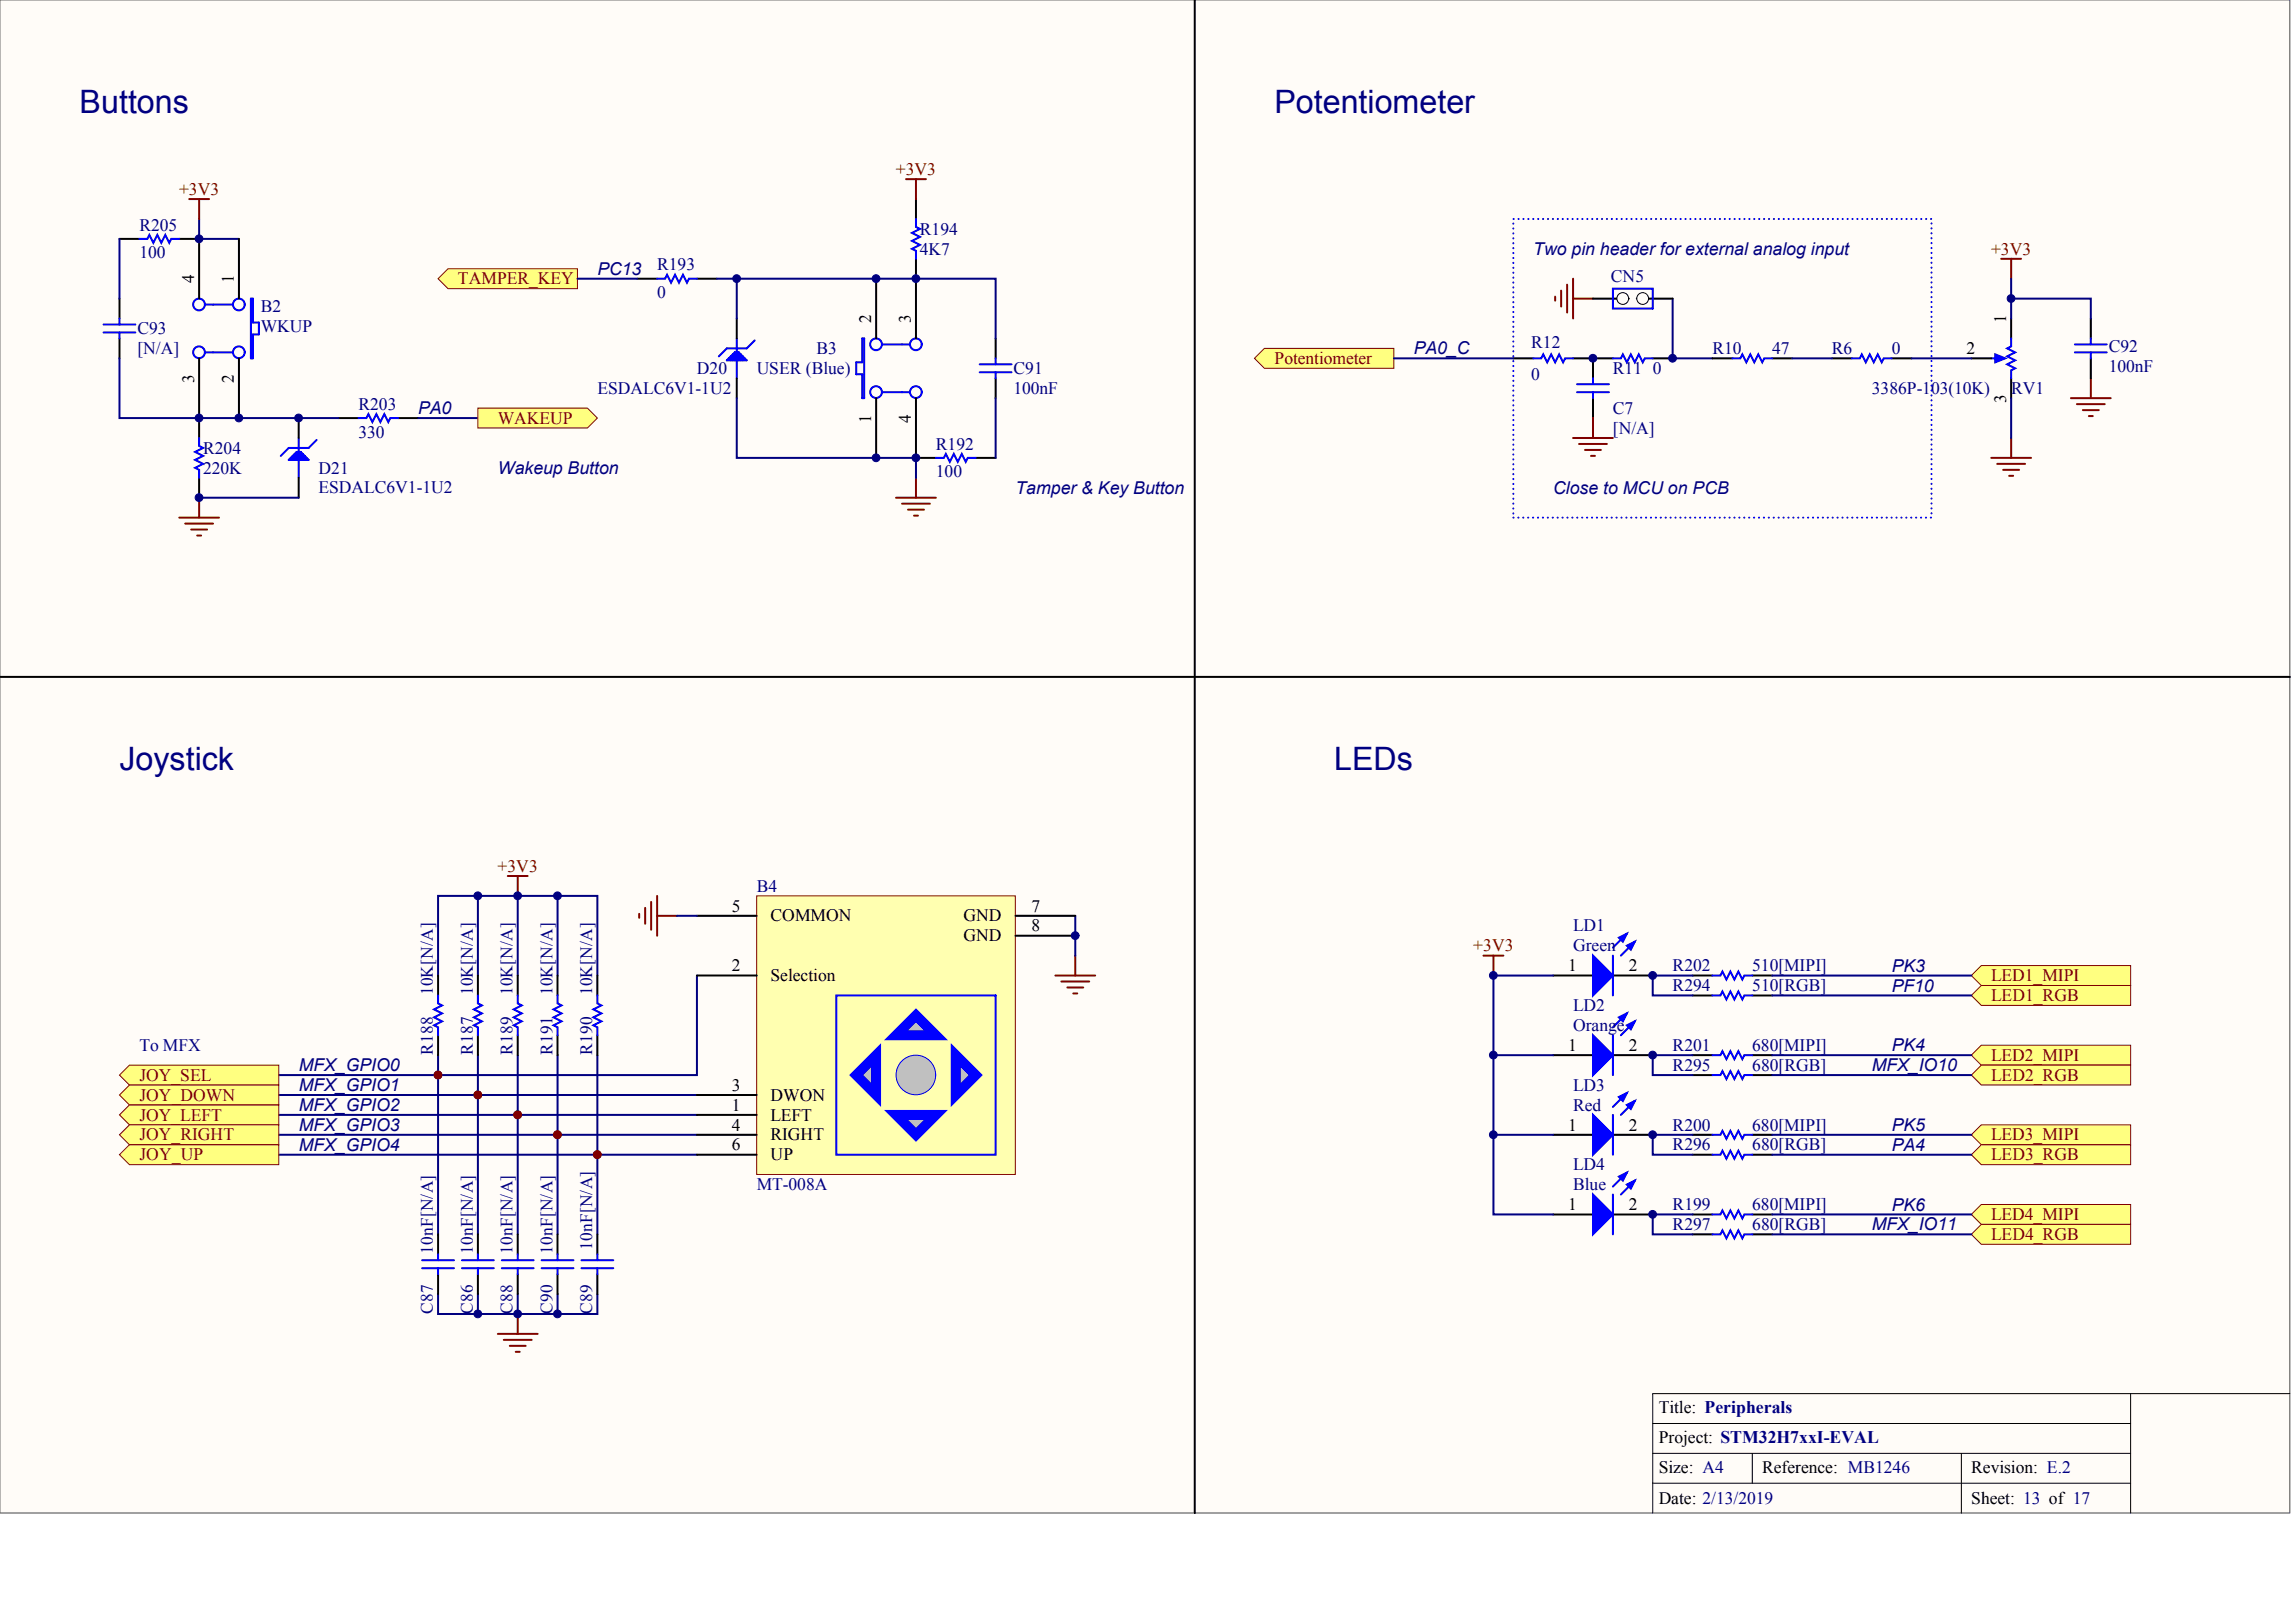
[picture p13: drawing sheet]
<svg xmlns="http://www.w3.org/2000/svg" width="840mm" height="594mm" viewBox="0 0 840 594" stroke-linecap="round" stroke-linejoin="round" font-family="sans-serif">
<defs><g id="words">
<g font-size="11.8" fill="#000080">
<text x="29.2" y="41.3">Buttons</text>
<text x="466.6" y="41.3">Potentiometer</text>
<text x="43.7" y="281.8">Joystick</text>
<text x="488.5" y="281.8">LEDs</text>
</g>
<g font-size="6.5" fill="#000080">
<text x="561.4" y="93.3">Two pin header for external analog input</text>
<text x="218.7" y="100.6">PC13</text>
<text x="517.7" y="129.8">PA0_C</text>
<text x="153.1" y="151.6">PA0</text>
<text x="182.3" y="173.5">Wakeup Button</text>
<text x="371.9" y="180.8">Tamper &amp; Key Button</text>
<text x="568.7" y="180.8">Close to MCU on PCB</text>
<text x="692.7" y="355.7">PK3</text>
<text x="692.7" y="363">PF10</text>
<text x="692.7" y="384.8">PK4</text>
<text x="109.4" y="392.1">MFX_GPIO0</text>
<text x="685.4" y="392.1">MFX_IO10</text>
<text x="109.4" y="399.4">MFX_GPIO1</text>
<text x="109.4" y="406.7">MFX_GPIO2</text>
<text x="109.4" y="414">MFX_GPIO3</text>
<text x="692.7" y="414">PK5</text>
<text x="109.4" y="421.3">MFX_GPIO4</text>
<text x="692.7" y="421.3">PA4</text>
<text x="692.7" y="443.1">PK6</text>
<text x="685.4" y="450.4">MFX_IO11</text>
</g>
<g font-size="6.4" fill="#800000">
<text x="328" y="64">+3V3</text>
<text x="65.5" y="71.3">+3V3</text>
<text x="729" y="93.2">+3V3</text>
<text x="167.7" y="104.1">TAMPER_KEY</text>
<text x="466.6" y="133.2">Potentiometer</text>
<text x="182.3" y="155.1">WAKEUP</text>
<text x="182.2" y="319.1">+3V3</text>
<text x="539.5" y="348.2">+3V3</text>
<text x="729.1" y="359.2">LED1_MIPI</text>
<text x="729.1" y="366.4">LED1_RGB</text>
<text x="729.1" y="388.3">LED2_MIPI</text>
<text x="51" y="395.6">JOY_SEL</text>
<text x="729.1" y="395.6">LED2_RGB</text>
<text x="51" y="402.9">JOY_DOWN</text>
<text x="51" y="410.2">JOY_LEFT</text>
<text x="51" y="417.5">JOY_RIGHT</text>
<text x="729.1" y="417.5">LED3_MIPI</text>
<text x="51" y="424.7">JOY_UP</text>
<text x="729.1" y="424.7">LED3_RGB</text>
<text x="729.1" y="446.6">LED4_MIPI</text>
<text x="729.1" y="453.9">LED4_RGB</text>
</g>
<g font-size="6.4" fill="#000080">
<text x="51" y="84.4">R205</text>
<text x="336.9" y="85.9">R194</text>
<text x="51" y="94.6">100</text>
<text x="336.9" y="93.2">4K7</text>
<text x="240.6" y="99">R193</text>
<text x="589.9" y="103.4">CN5</text>
<text x="240.6" y="109.2">0</text>
<text x="95.5" y="114.3">B2</text>
<text x="50.3" y="122.3">C93</text>
<text x="95.5" y="121.6">WKUP</text>
<text x="50.3" y="129.6">[N/A]</text>
<text x="298.9" y="129.6">B3</text>
<text x="560.7" y="127.4">R12</text>
<text x="627" y="129.6">R10</text>
<text x="648.9" y="129.6">47</text>
<text x="670.8" y="129.6">R6</text>
<text x="692.7" y="129.6">0</text>
<text x="772.1" y="128.9">C92</text>
<text x="255.2" y="136.9">D20</text>
<text x="277.1" y="136.9">USER (Blue)</text>
<text x="371.1" y="136.9">C91</text>
<text x="590.6" y="136.9">R11</text>
<text x="605.2" y="136.9">0</text>
<text x="772.1" y="136.2">100nF</text>
<text x="560.7" y="139.1">0</text>
<text x="218.7" y="144.2">ESDALC6V1-1U2</text>
<text x="371.1" y="144.2">100nF</text>
<text x="685.4" y="144.2">3386P-103(10K)</text>
<text x="736.4" y="144.2">RV1</text>
<text x="131.2" y="150">R203</text>
<text x="590.6" y="151.5">C7</text>
<text x="131.2" y="160.2">330</text>
<text x="590.6" y="158.7">[N/A]</text>
<text x="74.4" y="166">R204</text>
<text x="342.7" y="164.6">R192</text>
<text x="74.4" y="173.3">220K</text>
<text x="116.7" y="173.3">D21</text>
<text x="342.7" y="174.8">100</text>
<text x="116.7" y="180.6">ESDALC6V1-1U2</text>
<text x="277.1" y="326.4">B4</text>
<text x="576" y="340.9">LD1</text>
<text x="576" y="348.2">Green</text>
<text x="612.5" y="355.5">R202</text>
<text x="641.6" y="355.5">510[MIPI]</text>
<text x="612.5" y="362.8">R294</text>
<text x="641.6" y="362.8">510[RGB]</text>
<text x="576" y="370.1">LD2</text>
<text x="576" y="377.4">Orange</text>
<text x="51" y="384.7">To MFX</text>
<text x="612.5" y="384.7">R201</text>
<text x="641.6" y="384.7">680[MIPI]</text>
<text x="612.5" y="391.9">R295</text>
<text x="641.6" y="391.9">680[RGB]</text>
<text x="576" y="399.2">LD3</text>
<text x="576" y="406.5">Red</text>
<text x="612.5" y="413.8">R200</text>
<text x="641.6" y="413.8">680[MIPI]</text>
<text x="612.5" y="421.1">R296</text>
<text x="641.6" y="421.1">680[RGB]</text>
<text x="576" y="428.4">LD4</text>
<text x="277.1" y="435.7">MT-008A</text>
<text x="576" y="435.7">Blue</text>
<text x="612.5" y="443">R199</text>
<text x="641.6" y="443">680[MIPI]</text>
<text x="612.5" y="450.2">R297</text>
<text x="641.6" y="450.2">680[RGB]</text>
</g>
<g font-size="6.4">
<text x="720.1" y="129.6">2</text>
<text x="268" y="333.6">5</text>
<text x="377.7" y="333.6">7</text>
<text x="282.2" y="337.3">COMMON</text>
<text x="352.7" y="337.3">GND</text>
<text x="377.7" y="340.9">8</text>
<text x="352.7" y="344.6">GND</text>
<text x="268" y="355.5">2</text>
<text x="282.2" y="359.2">Selection</text>
<text x="574.3" y="355.5">1</text>
<text x="596.4" y="355.5">2</text>
<text x="574.3" y="384.7">1</text>
<text x="596.4" y="384.7">2</text>
<text x="268" y="399.2">3</text>
<text x="268" y="406.5">1</text>
<text x="282.2" y="402.9">DWON</text>
<text x="268" y="413.8">4</text>
<text x="282.2" y="410.2">LEFT</text>
<text x="574.3" y="413.8">1</text>
<text x="596.4" y="413.8">2</text>
<text x="282.2" y="417.5">RIGHT</text>
<text x="268" y="421.1">6</text>
<text x="282.2" y="424.7">UP</text>
<text x="574.3" y="443">1</text>
<text x="596.4" y="443">2</text>
<text x="607.4" y="517.3">Title: Peripherals</text>
<text x="607.4" y="528.2">Project: STM32H7xxI-EVAL</text>
<text x="607.4" y="539.3">Size: A4</text>
<text x="645.3" y="539.3">Reference: MB1246</text>
<text x="721.8" y="539.3">Revision: E.2</text>
<text x="607.4" y="550.4">Date: 2/13/2019</text>
<text x="721.8" y="550.4">Sheet: 13 of 17</text>
</g>
<g font-size="6.3">
<text x="71.1" y="103.5" transform="rotate(-90 71.1 103.5)">4</text>
<text x="85.6" y="103.5" transform="rotate(-90 85.6 103.5)">1</text>
<text x="319" y="118.1" transform="rotate(-90 319 118.1)">2</text>
<text x="333.5" y="118.1" transform="rotate(-90 333.5 118.1)">3</text>
<text x="734.5" y="118.1" transform="rotate(-90 734.5 118.1)">1</text>
<text x="71.1" y="140.3" transform="rotate(-90 71.1 140.3)">3</text>
<text x="85.6" y="140.3" transform="rotate(-90 85.6 140.3)">2</text>
<text x="734.5" y="147.6" transform="rotate(-90 734.5 147.6)">3</text>
<text x="319" y="154.9" transform="rotate(-90 319 154.9)">1</text>
<text x="333.5" y="154.9" transform="rotate(-90 333.5 154.9)">4</text>
</g>
<g font-size="6.3" fill="#000080">
<text x="158.5" y="364.4" transform="rotate(-90 158.5 364.4)">10K[N/A]</text>
<text x="173.1" y="364.4" transform="rotate(-90 173.1 364.4)">10K[N/A]</text>
<text x="187.7" y="364.4" transform="rotate(-90 187.7 364.4)">10K[N/A]</text>
<text x="202.3" y="364.4" transform="rotate(-90 202.3 364.4)">10K[N/A]</text>
<text x="216.9" y="364.4" transform="rotate(-90 216.9 364.4)">10K[N/A]</text>
<text x="158.5" y="386.2" transform="rotate(-90 158.5 386.2)">R188</text>
<text x="173.1" y="386.2" transform="rotate(-90 173.1 386.2)">R187</text>
<text x="187.7" y="386.2" transform="rotate(-90 187.7 386.2)">R189</text>
<text x="202.3" y="386.2" transform="rotate(-90 202.3 386.2)">R191</text>
<text x="216.9" y="386.2" transform="rotate(-90 216.9 386.2)">R190</text>
<text x="158.5" y="459.1" transform="rotate(-90 158.5 459.1)">10nF[N/A]</text>
<text x="173.1" y="459.1" transform="rotate(-90 173.1 459.1)">10nF[N/A]</text>
<text x="187.7" y="459.1" transform="rotate(-90 187.7 459.1)">10nF[N/A]</text>
<text x="202.3" y="459.1" transform="rotate(-90 202.3 459.1)">10nF[N/A]</text>
<text x="216.9" y="457.7" transform="rotate(-90 216.9 457.7)">10nF[N/A]</text>
<text x="158.5" y="481" transform="rotate(-90 158.5 481)">C87</text>
<text x="173.1" y="481" transform="rotate(-90 173.1 481)">C86</text>
<text x="187.7" y="481" transform="rotate(-90 187.7 481)">C88</text>
<text x="202.3" y="481" transform="rotate(-90 202.3 481)">C90</text>
<text x="216.9" y="481" transform="rotate(-90 216.9 481)">C89</text>
</g>
</g></defs>
<path d="M0 0h838.4v553.8h-838.4z" fill="#fffcf8" stroke="#696969" stroke-width=".37"/>
<g fill="#000080" stroke="#000080" stroke-width=".37">
<circle cx="160.4" cy="393.5" r="1.42"/>
<circle cx="175" cy="400.8" r="1.42"/>
<circle cx="189.5" cy="408.1" r="1.42"/>
<circle cx="204.1" cy="415.3" r="1.42"/>
<circle cx="218.7" cy="422.6" r="1.42"/>
</g>
<path d="M780.2 510.1v43.7M838.5 510.1h-233.3v43.7M605.2 521.1h175M605.2 532h175M641.6 532v10.9M718.2 532v21.8M605.2 542.9h175" fill="none" stroke="#000" stroke-width=".37"/>
<path d="M437.5 0v553.8M0 247.8h838.5" fill="none" stroke="#000" stroke-width=".73"/>
<path d="M234 334.5v1.4M236.2 332.3v5.8M238.4 330.1v10.2M240.6 327.9v14.6M240.6 335.2h7.3M182.3 488.3h14.6M184.5 490.4h10.2M186.7 492.6h5.8M188.8 494.8h1.5M189.6 481v7.3" fill="none" stroke="#800000" stroke-width=".73"/>
<g fill="none" stroke="#000080" stroke-width=".73">
<path d="M255.2 357.1v36.4h-153.1M160.4 386.2v65.6M175 386.2v65.6M189.6 386.2v65.6M204.2 386.2v65.6M218.7 386.2v65.6M102.1 400.8h153.1M102.1 408.1h153.1M102.1 415.4h153.1M102.1 422.7h153.1M160.4 473.7v7.3h58.3v-7.3M175 473.7v7.3"/>
<path d="M189.6 473.7v7.3M204.2 473.7v7.3"/>
</g>
<g fill="#800000" stroke="#800000" stroke-width=".37">
<circle cx="218.7" cy="422.6" r="1.42"/>
<circle cx="204.1" cy="415.3" r="1.42"/>
<circle cx="189.5" cy="408.1" r="1.42"/>
<circle cx="175" cy="400.8" r="1.42"/>
<circle cx="160.4" cy="393.5" r="1.42"/>
</g>
<g fill="#ffff80" stroke="#800000" stroke-width=".37">
<path d="M43.7 393.5l3.7-3.6h54.7v7.3h-54.7z" fill-rule="evenodd"/>
<path d="M43.7 400.8l3.7-3.6h54.7v7.3h-54.7z" fill-rule="evenodd"/>
<path d="M43.7 408.1l3.7-3.6h54.7v7.2h-54.7z" fill-rule="evenodd"/>
<path d="M43.7 415.4l3.7-3.7h54.7v7.3h-54.7z" fill-rule="evenodd"/>
<path d="M43.7 422.7l3.7-3.7h54.7v7.3h-54.7z" fill-rule="evenodd"/>
</g>
<g fill="none" stroke="#000" stroke-width=".73">
<path d="M335.4 72.9v7.3M43.7 87.4h7.3M65.6 87.4h7.3M335.4 94.7v29.2M43.7 109.3v7.3M233.3 102h7.3M255.2 102h7.3M320.8 102v21.9M43.7 123.9v7.3M364.6 123.9v7.3M364.6 138.5v7.2M72.9 153v7.3"/>
<path d="M124 153h7.2M145.8 153h7.3M320.8 145.7v21.9M335.4 145.7v21.9h7.3M72.9 174.9v7.3M357.3 167.6h7.3M160.4 357.1v7.3M175 357.1v7.3M189.6 357.1v7.3M204.2 357.1v7.3M218.7 357.1v7.3M160.4 378.9v7.3"/>
<path d="M175 378.9v7.3M189.6 378.9v7.3M204.2 378.9v7.3M218.7 378.9v7.3M160.4 451.8v7.3M175 451.8v7.3M189.6 451.8v7.3M204.2 451.8v7.3M218.7 451.8v7.3M160.4 466.4v7.3M175 466.4v7.3M189.6 466.4v7.3"/>
<path d="M204.2 466.4v7.3M218.7 466.4v7.3"/>
</g>
<g fill="none" stroke="#00f" stroke-width=".73">
<path d="M51 87.4h3l.7-1.4 1.4 2.9 1.5-2.9 1.5 2.9 1.4-2.9 1.5 2.9 .7-1.5h2.9M335.4 80.2v2.9l1.5 .7-3 1.5 3 1.4-3 1.5 3 1.4-3 1.5 1.5 .7v2.9M37.9 118.8h11.7M43.7 116.6v2.2M240.6 102h2.9l.8-1.4 1.4 2.9 1.5-2.9 1.4 2.9 1.5-2.9 1.4 2.9 .8-1.5h2.9M37.9 121.7h11.7M43.7 121.7v2.2M315.7 123.9h.7v21.8h-.7v-8.7h-2.2v-4.4h2.2zM323 126.1h10.2M358.7 133.4h11.7M358.7 136.3h11.7M364.6 131.2v2.2"/>
<path d="M364.6 136.3v2.2M131.2 153h3l.7-1.4 1.4 2.9 1.5-2.9 1.5 2.9 1.4-2.9 1.5 2.9 .7-1.5h2.9M323 143.6h10.2M72.9 160.3v2.9l1.5 .8-2.9 1.4 2.9 1.5-2.9 1.4 2.9 1.5-2.9 1.4 1.4 .8v2.9M342.7 167.6h2.9l.7-1.5 1.5 3 1.4-3 1.5 3 1.5-3 1.4 3 .8-1.5h2.9M160.4 364.4v2.9l1.5 .7-3 1.5 3 1.4-3 1.5 3 1.4-3 1.5 1.5 .7v2.9M175 364.4v2.9l1.4 .7-2.9 1.5 2.9 1.4-2.9 1.5 2.9 1.4-2.9 1.5 1.5 .7v2.9M189.6 364.4v2.9l1.4 .7-2.9 1.5 2.9 1.4-2.9 1.5 2.9 1.4-2.9 1.5 1.5 .7v2.9M204.2 364.4v2.9l1.4 .7-2.9 1.5 2.9 1.4-2.9 1.5 2.9 1.4-2.9 1.5 1.5 .7v2.9M218.7 364.4v2.9l1.5 .7-2.9 1.5 2.9 1.4-2.9 1.5 2.9 1.4-2.9 1.5 1.4 .7v2.9M160.4 459.1v2.2M175 459.1v2.2"/>
<path d="M189.6 459.1v2.2M204.2 459.1v2.2M218.7 459.1v2.2M154.6 461.3h11.6M154.6 464.2h11.6M160.4 464.2v2.2M169.2 461.3h11.6M169.2 464.2h11.6M175 464.2v2.2M183.7 461.3h11.7M183.7 464.2h11.7M189.6 464.2v2.2"/>
<path d="M198.3 461.3h11.7M198.3 464.2h11.7M204.2 464.2v2.2M212.9 461.3h11.7M212.9 464.2h11.7M218.7 464.2v2.2"/>
<circle cx="320.8" cy="126" r="2.15"/>
<circle cx="335.4" cy="126" r="2.15"/>
<circle cx="320.8" cy="143.5" r="2.15"/>
<circle cx="335.4" cy="143.5" r="2.15"/>
</g>
<path d="M43.7 87.4v21.9M72.9 80.2v7.2h14.6M153.1 153h21.9M364.6 145.7v21.9M175 327.9v29.2M189.6 327.9v29.2M204.2 327.9v29.2M393.7 335.2v14.6M160.4 357.1v-29.2h58.3v29.2" fill="none" stroke="#000080" stroke-width=".73"/>
<g fill="none" stroke="#800000" stroke-width=".73">
<path d="M69.3 72.9h7.3M72.9 72.9v7.3M335.4 174.9v7.3M65.6 189.5h14.6M67.8 191.7h10.2M70 193.8h5.8M72.2 196h1.4M72.9 182.2v7.3M328.1 182.2h14.6M330.3 184.4h10.2M332.5 186.6h5.8M334.7 188.7h1.4"/>
<path d="M185.9 320.6h7.3M189.6 320.6v7.3M386.4 357.1h14.6M388.6 359.3h10.2M393.7 349.8v7.3M390.8 361.5h5.8M393 363.6h1.5"/>
</g>
<path d="M160.4 102l3.7-3.6h47.3v7.3h-47.3z" fill-rule="evenodd" fill="#ffff80" stroke="#800000" stroke-width=".37"/>
<path d="M211.4 102h21.9" fill="none" stroke="#000080" stroke-width=".73"/>
<path d="M331.7 65.6h7.3M335.4 65.6v7.3" fill="none" stroke="#800000" stroke-width=".73"/>
<path d="M175 149.4h40.1l3.6 3.6-3.6 3.7h-40.1z" fill-rule="evenodd" fill="#ffff80" stroke="#800000" stroke-width=".37"/>
<g fill="none" stroke="#00f" stroke-width=".73">
<path d="M75.1 111.5h10.2M91.9 109.3h.7v8.8h2.2v4.3h-2.2v8.8h-.7zM75.1 129h10.2M729.1 131.2h3.7M736.4 123.9v2.9l-1.4 .7 2.9 1.5-2.9 1.4 2.9 1.5-2.9 1.5 2.9 1.4-1.5 .7v3"/>
<circle cx="72.9" cy="111.5" r="2.15"/>
<circle cx="87.5" cy="111.5" r="2.15"/>
<circle cx="72.9" cy="128.9" r="2.15"/>
<circle cx="87.5" cy="128.9" r="2.15"/>
</g>
<path d="M72.9 87.4v21.9M87.5 87.4v21.9M736.4 116.6v7.3M72.9 131.2v21.8M87.5 131.2v21.8M721.8 131.2h7.3M736.4 138.5v7.2" fill="none" stroke="#000" stroke-width=".73"/>
<path d="M730.6 129.7l3.6 1.5-3.6 1.4z" fill="#00f" stroke="#00f" stroke-width=".73"/>
<path d="M765.6 138.5v7.2M758.3 145.7h14.6M760.5 147.9h10.2M762.7 150.1h5.8M764.8 152.3h1.5" fill="none" stroke="#800000" stroke-width=".73"/>
<path d="M459.3 131.2l3.7-3.7h47.4v7.3h-47.4z" fill-rule="evenodd" fill="#ffff80" stroke="#800000" stroke-width=".37"/>
<path d="M599.3 109.3h13.2M590.6 131.2h-7.3v7.3M605.2 131.2h7.3M670.8 131.2h7.3M692.7 131.2h7.3M583.3 145.7v7.3" fill="none" stroke="#000" stroke-width=".73"/>
<path d="M583.3 138.5v2.1M590.6 131.2h2.9l.7-1.5 1.5 2.9 1.4-2.9 1.5 2.9 1.5-2.9 1.4 2.9 .8-1.4h2.9M678.1 131.2h2.9l.7-1.5 1.5 2.9 1.4-2.9 1.5 2.9 1.5-2.9 1.4 2.9 .7-1.4h3M577.5 140.6h11.6M577.5 143.6h11.6M583.3 143.6v2.1" fill="none" stroke="#00f" stroke-width=".73"/>
<path d="M569.4 108.6v1.4M571.6 106.4v5.8M573.8 104.2v10.2M576 102v14.6M576 109.3h7.3M583.3 153v7.3M576 160.3h14.6M578.2 162.5h10.2M580.4 164.7h5.8M582.6 166.9h1.4" fill="none" stroke="#800000" stroke-width=".73"/>
<path d="M612.5 109.3v21.9h14.5M700 131.2h21.8" fill="none" stroke="#000080" stroke-width=".73"/>
<path d="M554.1 189.5h153.1v-109.3h-153.1v109.3" fill="none" stroke="#00f" stroke-width=".73" stroke-dasharray="0 1.7"/>
<circle cx="601.5" cy="109.3" r="2.15" fill="#fffcf8" stroke="#000" stroke-width=".37"/>
<path d="M583.3 109.3h13.1" fill="none" stroke="#000" stroke-width=".73"/>
<circle cx="594.2" cy="109.3" r="2.15" fill="#fffcf8" stroke="#000" stroke-width=".37"/>
<g fill="none" stroke="#00f" stroke-width=".73">
<path d="M590.6 105.7h14.6v7.2h-14.6zM561.4 131.2h2.9l.8-1.5 1.4 2.9 1.5-2.9 1.4 2.9 1.5-2.9 1.5 2.9 .7-1.4h2.9M634.3 131.2h2.9l.8-1.5 1.4 2.9 1.5-2.9 1.5 2.9 1.4-2.9 1.5 2.9 .7-1.4h2.9M759.7 129h11.7M759.7 126.1h11.7M765.6 123.9v2.2M765.6 129v2.2M590.6 349.8v14.6M595.7 341.8l-5.1 5.1M598.6 344.7l-5.1 5.1M627 357.1h3l.7-1.5 1.4 2.9 1.5-2.9 1.5 2.9 1.4-2.9 1.5 2.9 .7-1.4h2.9M590.6 378.9v14.6"/>
<path d="M595.7 370.9l-5.1 5.1M598.6 373.8l-5.1 5.1M627 386.2h3l.7-1.4 1.4 2.9 1.5-2.9 1.5 2.9 1.4-2.9 1.5 2.9 .7-1.5h2.9M590.6 408.1v14.6M595.7 400.1l-5.1 5.1M598.6 403l-5.1 5.1M627 415.4h3l.7-1.5 1.4 2.9 1.5-2.9 1.5 2.9 1.4-2.9 1.5 2.9 .7-1.4h2.9M590.6 437.2v14.6M595.7 429.2l-5.1 5.1M598.6 432.1l-5.1 5.1M627 444.5h3l.7-1.4 1.4 2.9 1.5-2.9 1.5 2.9 1.4-2.9 1.5 2.9 .7-1.5h2.9"/>
</g>
<g fill="none" stroke="#000" stroke-width=".73">
<path d="M765.6 116.6v7.3M554.1 131.2h7.3M576 131.2h7.3M627 131.2h7.3M648.9 131.2h7.3M765.6 131.2v7.3M568.7 357.1h14.6M590.6 357.1h14.6M619.8 357.1h7.2M641.6 357.1h7.3M568.7 386.2h14.6M590.6 386.2h14.6"/>
<path d="M619.8 386.2h7.2M641.6 386.2h7.3M568.7 415.4h14.6M590.6 415.4h14.6M619.8 415.4h7.2M641.6 415.4h7.3M568.7 444.5h14.6M590.6 444.5h14.6M619.8 444.5h7.2M641.6 444.5h7.3"/>
</g>
<path d="M736.4 109.3h29.2v7.3M736.4 102v14.6M510.4 131.2h43.7M656.2 131.2h14.6M736.4 145.7v14.6M568.7 357.1h-21.9v87.4h21.9M546.8 386.2h21.9M546.8 415.4h21.9" fill="none" stroke="#000080" stroke-width=".73"/>
<path d="M732.8 94.7h7.3M736.4 94.7v7.3M729.1 167.6h14.6M731.3 169.8h10.2M733.5 172h5.8M735.7 174.2h1.4M736.4 160.3v7.3M543.2 349.8h7.3M546.8 349.8v7.3" fill="none" stroke="#800000" stroke-width=".73"/>
<g fill="#00f" stroke="#00f" stroke-width=".73">
<path d="M583.3 408.1l7.3 7.3-7.3 7.3z"/>
<path d="M595.7 404.5l2.9-1.5-1.5 2.9z"/>
<path d="M592.8 401.5l2.9-1.4-1.5 2.9z"/>
<path d="M583.3 378.9l7.3 7.3-7.3 7.3z"/>
<path d="M595.7 375.3l2.9-1.5-1.5 3z"/>
<path d="M592.8 372.4l2.9-1.5-1.5 2.9z"/>
<path d="M583.3 437.2l7.3 7.3-7.3 7.3z"/>
<path d="M595.7 433.6l2.9-1.5-1.5 3z"/>
<path d="M592.8 430.7l2.9-1.5-1.5 2.9z"/>
<path d="M583.3 349.8l7.3 7.3-7.3 7.3z"/>
<path d="M595.7 346.2l2.9-1.5-1.5 2.9z"/>
<path d="M592.8 343.2l2.9-1.4-1.5 2.9z"/>
</g>
<g fill="#ffff80" stroke="#800000" stroke-width=".37">
<path d="M721.8 444.5l3.7-3.6h54.7v7.3h-54.7z" fill-rule="evenodd"/>
<path d="M721.8 415.4l3.7-3.7h54.7v7.3h-54.7z" fill-rule="evenodd"/>
<path d="M721.8 357.1l3.7-3.7h54.7v7.3h-54.7z" fill-rule="evenodd"/>
<path d="M721.8 386.2l3.7-3.6h54.7v7.3h-54.7z" fill-rule="evenodd"/>
</g>
<path d="M648.9 357.1h72.9M648.9 386.2h72.9M648.9 415.4h72.9M648.9 444.5h72.9" fill="none" stroke="#000080" stroke-width=".73"/>
<path d="M277.1 327.9h94.7v102h-94.7z" fill="#ffffb0" stroke="#800000" stroke-width=".37"/>
<circle cx="335.4" cy="393.5" r="7.3" fill="#c0c0c0" stroke="#00f" stroke-width=".37"/>
<g fill="#c0c0c0" stroke="#00f" stroke-width="3.6">
<path d="M328.1 378.9l7.3-7.2 7.3 7.2z"/>
<path d="M313.5 393.5l7.3-7.3v14.6z"/>
<path d="M328.1 408.1h14.6l-7.3 7.3z"/>
<path d="M350 386.2l7.3 7.3-7.3 7.3z"/>
</g>
<path d="M306.2 364.4h58.4v58.3h-58.4zM627 364.4h3l.7-1.5 1.4 2.9 1.5-2.9 1.5 2.9 1.4-2.9 1.5 2.9 .7-1.4h2.9M627 393.5h3l.7-1.4 1.4 2.9 1.5-2.9 1.5 2.9 1.4-2.9 1.5 2.9 .7-1.5h2.9M627 422.7h3l.7-1.5 1.4 2.9 1.5-2.9 1.5 2.9 1.4-2.9 1.5 2.9 .7-1.4h2.9M627 451.8h3l.7-1.4 1.4 2.9 1.5-2.9 1.5 2.9 1.4-2.9 1.5 2.9 .7-1.5h2.9" fill="none" stroke="#00f" stroke-width=".73"/>
<g fill="none" stroke="#000" stroke-width=".73">
<path d="M255.2 335.2h21.9M371.9 335.2h21.8M255.2 357.1h21.9M371.9 342.5h21.8M619.8 364.4h7.2M641.6 364.4h7.3M619.8 393.5h7.2M641.6 393.5h7.3M255.2 400.8h21.9M255.2 408.1h21.9M255.2 415.4h21.9M255.2 422.7h21.9"/>
<path d="M619.8 422.7h7.2M641.6 422.7h7.3M619.8 451.8h7.2M641.6 451.8h7.3"/>
</g>
<path d="M247.9 335.2h7.3" fill="none" stroke="#000080" stroke-width=".73"/>
<path d="M721.8 364.4l3.7-3.7h54.7v7.3h-54.7z" fill-rule="evenodd" fill="#ffff80" stroke="#800000" stroke-width=".37"/>
<path d="M619.8 357.1h-14.6v7.3h14.6M648.9 364.4h72.9" fill="none" stroke="#000080" stroke-width=".73"/>
<g fill="#ffff80" stroke="#800000" stroke-width=".37">
<path d="M721.8 393.5l3.7-3.6h54.7v7.3h-54.7z" fill-rule="evenodd"/>
<path d="M721.8 422.7l3.7-3.7h54.7v7.3h-54.7z" fill-rule="evenodd"/>
<path d="M721.8 451.8l3.7-3.6h54.7v7.3h-54.7z" fill-rule="evenodd"/>
</g>
<path d="M262.5 102h102.1v21.9M269.8 102v14.6M43.7 131.2v21.8h80.3M269.8 145.7v21.9h65.6v7.3M72.9 182.2h36.5M619.8 386.2h-14.6v7.3h14.6M648.9 393.5h72.9M619.8 415.4h-14.6v7.3h14.6M648.9 422.7h72.9M619.8 444.5h-14.6v7.3h14.6M648.9 451.8h72.9" fill="none" stroke="#000080" stroke-width=".73"/>
<g fill="none" stroke="#00f" stroke-width=".73">
<path d="M266.9 131.2h5.8M267.6 131.9v-1.5h4.4v1.5M268.3 131.9v-2.2h2.9v2.2M269 129l-2.9 2.9h7.3l-2.9-2.9M269 129h1.5M269 129v2.9M269.8 123.9v14.6M270.5 129v2.9M276.3 124.6l-2.9 2.9h-7.3l-2.9 2.9M106.5 167.6h5.8M107.2 168.3v-1.4h4.4v1.4M107.9 168.3v-2.2h2.9v2.2"/>
<path d="M108.6 165.4l-2.9 2.9h7.3l-2.9-2.9M108.6 165.4h1.5M108.6 165.4v2.9M109.4 160.3v14.6M110.1 165.4v2.9M115.9 161l-2.9 3h-7.3l-2.9 2.9"/>
</g>
<path d="M269.8 116.6v7.3M269.8 138.5v7.2M109.4 153v7.3M109.4 174.9v7.3" fill="none" stroke="#000" stroke-width=".73"/>
<g fill="#000080" stroke="#000080" stroke-width=".37">
<circle cx="72.9" cy="182.1" r="1.42"/>
<circle cx="72.9" cy="153" r="1.42"/>
<circle cx="72.9" cy="87.4" r="1.42"/>
<circle cx="87.5" cy="153" r="1.42"/>
<circle cx="109.3" cy="153" r="1.42"/>
<circle cx="175" cy="480.9" r="1.42"/>
<circle cx="175" cy="327.9" r="1.42"/>
<circle cx="189.5" cy="480.9" r="1.42"/>
<circle cx="189.5" cy="327.9" r="1.42"/>
<circle cx="204.1" cy="480.9" r="1.42"/>
<circle cx="204.1" cy="327.9" r="1.42"/>
<circle cx="269.7" cy="102" r="1.42"/>
<circle cx="320.8" cy="167.6" r="1.42"/>
<circle cx="320.8" cy="102" r="1.42"/>
<circle cx="335.4" cy="167.6" r="1.42"/>
<circle cx="335.4" cy="102" r="1.42"/>
<circle cx="393.7" cy="342.5" r="1.42"/>
<circle cx="546.8" cy="415.3" r="1.42"/>
<circle cx="546.8" cy="386.2" r="1.42"/>
<circle cx="546.8" cy="357" r="1.42"/>
<circle cx="583.3" cy="131.1" r="1.42"/>
<circle cx="605.1" cy="444.5" r="1.42"/>
<circle cx="605.1" cy="415.3" r="1.42"/>
<circle cx="605.1" cy="386.2" r="1.42"/>
<circle cx="605.1" cy="357" r="1.42"/>
<circle cx="612.4" cy="131.1" r="1.42"/>
<circle cx="736.4" cy="109.3" r="1.42"/>
</g>
<use href="#words"/>
</svg>
